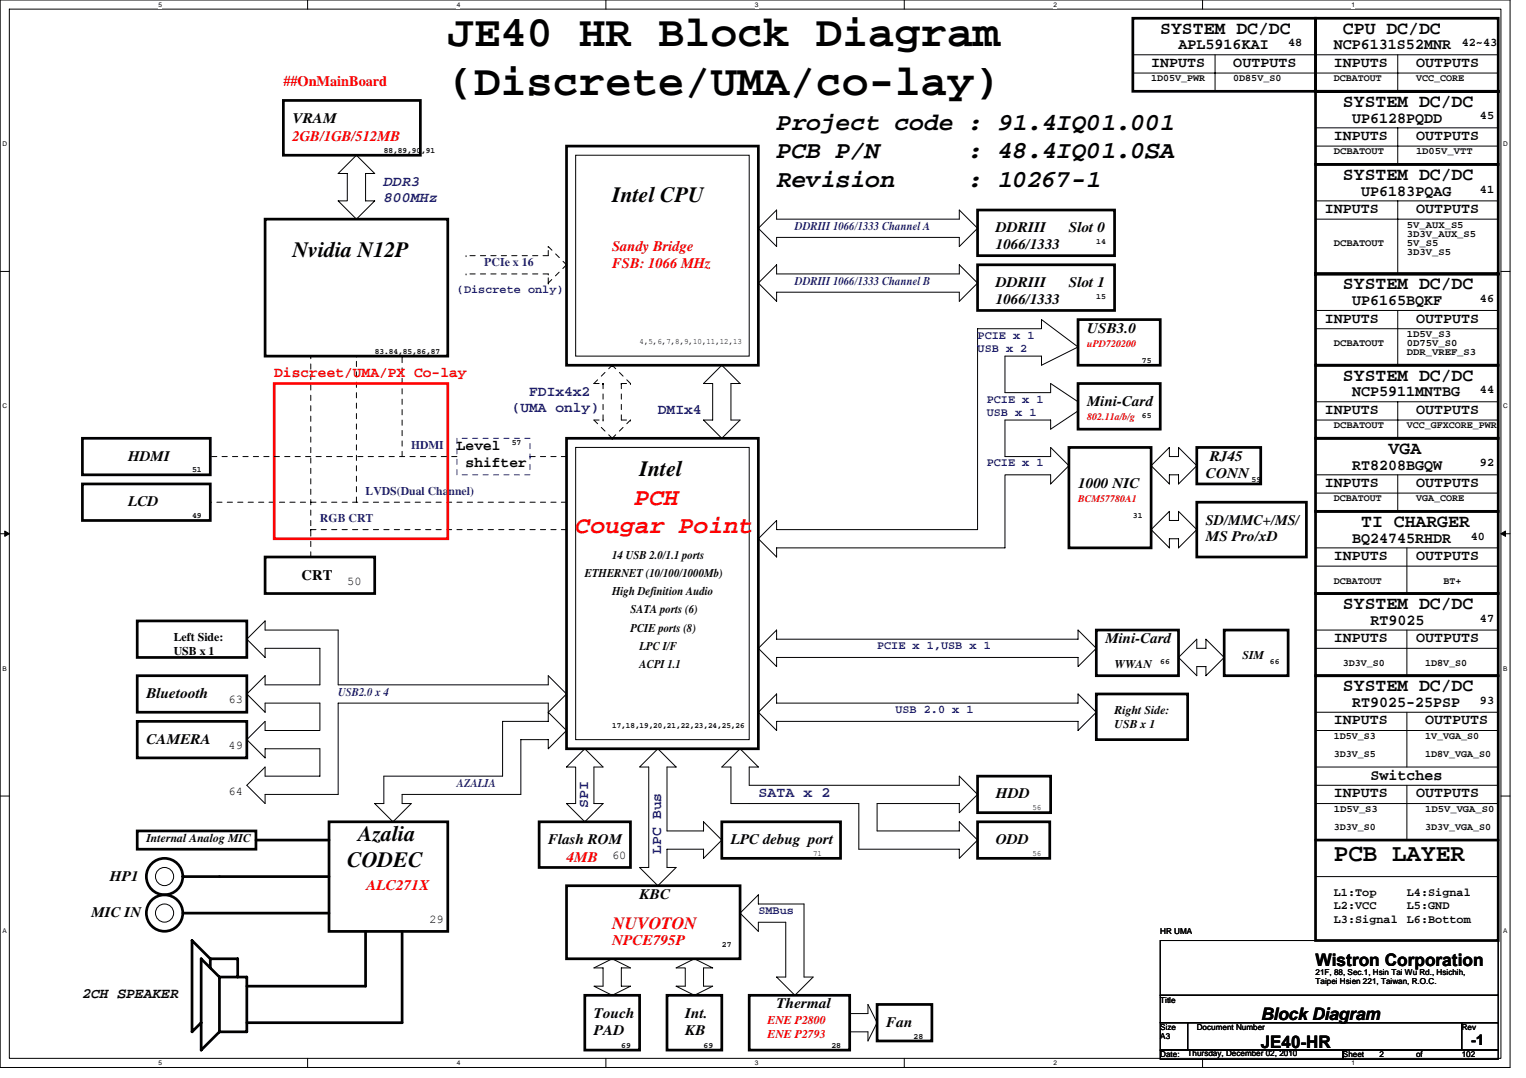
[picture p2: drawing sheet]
<svg xmlns="http://www.w3.org/2000/svg" width="297mm" height="210mm" viewBox="0 0 297 210" stroke-linecap="round" stroke-linejoin="round" font-family="sans-serif">
<defs><g id="words">
<g font-size="8.5">
<text x="87.2" y="8.9">JE40 HR Block Diagram</text>
<text x="87.2" y="18.6">(Discrete/UMA/co-lay)</text>
</g>
<g font-size="4.8">
<text x="151.2" y="25.4">Project code : 91.4IQ01.001</text>
<text x="151.2" y="30.9">PCB P/N</text>
<text x="188.5" y="30.9">: 48.4IQ01.0SA</text>
<text x="151.2" y="36.3">Revision</text>
<text x="188.5" y="36.3">: 10267-1</text>
<text x="259.6" y="167.6">PCB LAYER</text>
</g>
<g font-size="4.8" fill="#f00">
<text x="123.5" y="98.3">PCH</text>
<text x="112.1" y="103.8">Cougar Point</text>
</g>
<g font-size="4.3">
<text x="119.2" y="39.4">Intel CPU</text>
<text x="56.9" y="50.1">Nvidia N12P</text>
<text x="124.5" y="92.7">Intel</text>
<text x="69.7" y="163.9">Azalia</text>
<text x="67.6" y="168.8">CODEC</text>
</g>
<g font-size="3.5">
<text x="225.8" y="6.5">SYSTEM DC/DC</text>
<text x="261.4" y="6.5">CPU DC/DC</text>
<text x="261.4" y="20.8">SYSTEM DC/DC</text>
<text x="261.4" y="35">SYSTEM DC/DC</text>
<text x="261.4" y="56.3">SYSTEM DC/DC</text>
<text x="261.4" y="74.1">SYSTEM DC/DC</text>
<text x="270.3" y="88.3">VGA</text>
<text x="265" y="102.6">TI CHARGER</text>
<text x="261.4" y="118.6">SYSTEM DC/DC</text>
<text x="261.4" y="134.6">SYSTEM DC/DC</text>
</g>
<text font-size="3.4" fill="#f00" x="119.2" y="180.8">NUVOTON</text>
<g font-size="3.4">
<text x="256.1" y="188">Wistron Corporation</text>
<text x="245.4" y="198.7">Block Diagram</text>
<text x="245.4" y="204">JE40-HR</text>
</g>
<g font-size="3">
<text x="229.4" y="9.6">APL5916KAI</text>
<text x="259.6" y="9.6">NCP6131S52MNR</text>
<text x="263.2" y="23.9">UP6128PQDD</text>
<text x="265" y="38.1">UP6183PQAG</text>
<text x="263.2" y="59.4">UP6165BQKF</text>
<text x="263.2" y="77.2">NCP5911MNTBG</text>
<text x="263.2" y="91.4">RT8208BGQW</text>
<text x="263.2" y="105.6">BQ24745RHDR</text>
<text x="266.7" y="121.6">RT9025</text>
<text x="263.2" y="137.6">RT9025-25PSP</text>
<text x="266.7" y="151.9">Switches</text>
</g>
<g font-size="2.8" fill="#f00">
<text x="55.2" y="16.8">##OnMainBoard</text>
<text x="56.9" y="27.5">2GB/1GB/512MB</text>
<text x="119.2" y="48.8">Sandy Bridge</text>
<text x="119.2" y="52.1">FSB: 1066 MHz</text>
<text x="53.4" y="73.5">Discreet/UMA/PX Co-lay</text>
<text x="110.3" y="167.9">4MB</text>
<text x="71.3" y="173.2">ALC271X</text>
<text x="119.2" y="183.9">NPCE795P</text>
</g>
<g font-size="2.8">
<text x="224.1" y="13">INPUTS</text>
<text x="240.1" y="13">OUTPUTS</text>
<text x="259.6" y="13">INPUTS</text>
<text x="275.6" y="13">OUTPUTS</text>
<text x="56.9" y="23.9">VRAM</text>
<text x="259.6" y="27.2">INPUTS</text>
<text x="275.6" y="27.2">OUTPUTS</text>
<text x="257.8" y="41.5">INPUTS</text>
<text x="275.6" y="41.5">OUTPUTS</text>
<text x="193.8" y="45.2">DDRIII</text>
<text x="208.1" y="45.2">Slot 0</text>
<text x="193.8" y="48.5">1066/1333</text>
<text x="193.8" y="55.9">DDRIII</text>
<text x="193.8" y="59.2">1066/1333</text>
<text x="208.1" y="55.9">Slot 1</text>
<text x="211.6" y="64.8">USB3.0</text>
<text x="257.8" y="62.8">INPUTS</text>
<text x="275.6" y="62.8">OUTPUTS</text>
<text x="211.6" y="79">Mini-Card</text>
<text x="257.8" y="80.6">INPUTS</text>
<text x="275.6" y="80.6">OUTPUTS</text>
<text x="24.9" y="89.7">HDMI</text>
<text x="88.9" y="87.7">Level</text>
<text x="235.5" y="89.7">RJ45</text>
<text x="90.6" y="90.9">shifter</text>
<text x="209.8" y="95">1000 NIC</text>
<text x="234.7" y="93">CONN</text>
<text x="257.8" y="94.8">INPUTS</text>
<text x="275.6" y="94.8">OUTPUTS</text>
<text x="24.9" y="98.6">LCD</text>
<text x="234.7" y="102.1">SD/MMC+/MS/</text>
<text x="234.7" y="105.4">MS Pro/xD</text>
<text x="58.7" y="112.8">CRT</text>
<text x="259.6" y="109">INPUTS</text>
<text x="275.6" y="109">OUTPUTS</text>
<text x="215.2" y="125.2">Mini-Card</text>
<text x="259.6" y="125">INPUTS</text>
<text x="275.6" y="125">OUTPUTS</text>
<text x="28.5" y="135.9">Bluetooth</text>
<text x="259.6" y="141">INPUTS</text>
<text x="277.4" y="141">OUTPUTS</text>
<text x="28.5" y="144.8">CAMERA</text>
<text x="193.8" y="155.5">HDD</text>
<text x="259.6" y="155.3">INPUTS</text>
<text x="275.6" y="155.3">OUTPUTS</text>
<text x="106.7" y="164.4">Flash ROM</text>
<text x="142.3" y="164.4">LPC debug port</text>
<text x="193.8" y="164.4">ODD</text>
<text x="21.4" y="171.5">HP1</text>
<text x="17.8" y="178.6">MIC IN</text>
<text x="124.5" y="175">KBC</text>
<text x="16" y="194.4">2CH SPEAKER</text>
<text x="151.2" y="196.4">Thermal</text>
<text x="115.6" y="198.1">Touch</text>
<text x="115.6" y="201.4">PAD</text>
<text x="133.4" y="198.1">Int.</text>
<text x="133.4" y="201.4">KB</text>
<text x="172.5" y="199.9">Fan</text>
<text x="286.3" y="203.6">-1</text>
</g>
<g font-size="2.8" fill="#00f">
<text x="74.7" y="36.2">DDR3</text>
<text x="74.7" y="39.4">800MHz</text>
<text x="103" y="77">FDIx4x2</text>
<text x="99.6" y="80.2">(UMA only)</text>
<text x="128.1" y="80.6">DMIx4</text>
<text x="147.6" y="155.3">SATA x 2</text>
<text x="114.5" y="157.4" transform="rotate(-90 114.5 157.4)">SPI</text>
<text x="128.7" y="166.2" transform="rotate(-90 128.7 166.2)">LPC Bus</text>
</g>
<g font-size="2.3">
<text x="250.7" y="9">48</text>
<text x="284.5" y="9">42~43</text>
<text x="288.1" y="23.3">45</text>
<text x="288.1" y="37.5">41</text>
<text x="288.1" y="58.8">46</text>
<text x="288.1" y="76.6">44</text>
<text x="288.1" y="90.8">92</text>
<text x="286.3" y="105.1">40</text>
<text x="67.6" y="113.9">50</text>
<text x="113.8" y="112.3">ETHERNET (10/100/1000Mb)</text>
<text x="119.2" y="108.8">14 USB 2.0/1.1 ports</text>
<text x="119.2" y="115.9">High Definition Audio</text>
<text x="122.7" y="119.4">SATA ports (6)</text>
<text x="33.8" y="124.8">Left Side:</text>
<text x="122.7" y="123">PCIE ports (8)</text>
<text x="288.1" y="121.1">47</text>
<text x="33.8" y="127.5">USB x 1</text>
<text x="124.5" y="130.1">ACPI 1.1</text>
<text x="124.5" y="126.5">LPC I/F</text>
<text x="217" y="130.1">WWAN</text>
<text x="241.8" y="128.3">SIM</text>
<text x="44.5" y="137">63</text>
<text x="288.1" y="137.1">93</text>
<text x="217" y="139">Right Side:</text>
<text x="217" y="141.7">USB x 1</text>
<text x="44.5" y="145.9">49</text>
<text x="44.5" y="154.7">64</text>
<text x="28.5" y="163.9">Internal Analog MIC</text>
<text x="119.2" y="167.2">60</text>
<text x="83.6" y="179.6">29</text>
<text x="259.6" y="174.4">L1:Top</text>
<text x="259.6" y="177">L2:VCC</text>
<text x="259.6" y="179.6">L3:Signal</text>
<text x="273.9" y="174.4">L4:Signal</text>
<text x="273.9" y="177">L5:GND</text>
<text x="273.9" y="179.6">L6:Bottom</text>
</g>
<g font-size="2.3" fill="#00f">
<text x="154.7" y="44.7">DDRIII 1066/1333 Channel A</text>
<text x="94.3" y="51.9">PCIe x 16</text>
<text x="88.9" y="57">(Discrete only)</text>
<text x="154.7" y="55.4">DDRIII 1066/1333 Channel B</text>
<text x="190.3" y="65.9">PCIE x 1</text>
<text x="190.3" y="68.6">USB x 2</text>
<text x="192.1" y="78.4">PCIE x 1</text>
<text x="192.1" y="81">USB x 1</text>
<text x="80" y="87.4">HDMI</text>
<text x="192.1" y="90.8">PCIE x 1</text>
<text x="62.3" y="101.7">RGB CRT</text>
<text x="71.2" y="96.3">LVDS(Dual Channel)</text>
<text x="170.7" y="126.4">PCIE x 1,USB x 1</text>
<text x="65.8" y="135.4">USB2.0 x 4</text>
<text x="174.3" y="138.8">USB 2.0 x 1</text>
<text x="88.9" y="153.2">AZALIA</text>
<text x="147.6" y="177.9">SMBus</text>
</g>
<g font-size="2.3" fill="#f00">
<text x="149.4" y="199.4">ENE P2800</text>
<text x="149.4" y="202.1">ENE P2793</text>
</g>
<g font-size="1.9">
<text x="224.1" y="15.9">1D05V_PWR</text>
<text x="240.1" y="15.9">0D85V_S0</text>
<text x="259.6" y="15.9">DCBATOUT</text>
<text x="275.6" y="15.9">VCC_CORE</text>
<text x="259.6" y="30.1">DCBATOUT</text>
<text x="275.6" y="30.1">1D05V_VTT</text>
<text x="259.6" y="47.9">DCBATOUT</text>
<text x="273.8" y="47.9">5V_S5</text>
<text x="273.9" y="46.1">3D3V_AUX_S5</text>
<text x="273.9" y="44.3">5V_AUX_S5</text>
<text x="273.9" y="49.6">3D3V_S5</text>
<text x="273.9" y="65.6">1D5V_S3</text>
<text x="259.6" y="67.4">DCBATOUT</text>
<text x="273.9" y="67.4">0D75V_S0</text>
<text x="273.9" y="69.2">DDR_VREF_S3</text>
<text x="259.6" y="83.4">DCBATOUT</text>
<text x="273.9" y="83.4">VCC_GFXCORE_PWR</text>
<text x="259.6" y="97.6">DCBATOUT</text>
<text x="275.6" y="97.6">VGA_CORE</text>
<text x="259.6" y="113.6">DCBATOUT</text>
<text x="281" y="113.6">BT+</text>
<text x="261.4" y="129.6">3D3V_S0</text>
<text x="277.4" y="129.6">1D8V_S0</text>
<text x="259.6" y="143.9">1D5V_S3</text>
<text x="277.4" y="143.9">1V_VGA_S0</text>
<text x="259.6" y="147.4">3D3V_S5</text>
<text x="277.4" y="147.4">1D8V_VGA_S0</text>
<text x="259.6" y="158.1">1D5V_S3</text>
<text x="259.6" y="161.6">3D3V_S0</text>
<text x="277.4" y="158.1">1D5V_VGA_S0</text>
<text x="277.4" y="161.6">3D3V_VGA_S0</text>
</g>
<g font-size="1.9" fill="#f00">
<text x="211.6" y="67.5">uPD720200</text>
<text x="211.6" y="81.8">802.11a/b/g</text>
<text x="209.8" y="97.8">BCM57780A1</text>
</g>
<g font-size="1.6">
<text x="74.7" y="29.8">88,89,90,91</text>
<text x="213.4" y="47.5">14</text>
<text x="213.4" y="58.2">15</text>
<text x="72.9" y="68.9">83.84,85,86,87</text>
<text x="124.5" y="67">4,5,6,7,8,9,10,11,12,13</text>
<text x="222.3" y="70.7">75</text>
<text x="222.3" y="81.3">65</text>
<text x="99.6" y="86.7">57</text>
<text x="37.4" y="92">51</text>
<text x="243.6" y="93.8">59</text>
<text x="37.4" y="100.9">49</text>
<text x="220.5" y="100.9">31</text>
<text x="225.8" y="129.3">66</text>
<text x="247.2" y="129.3">66</text>
<text x="119.2" y="141.8">17,18,19,20,21,22,23,24,25,26</text>
<text x="201" y="157.7">56</text>
<text x="158.3" y="166.6">71</text>
<text x="201" y="166.6">56</text>
<text x="140.5" y="184.4">27</text>
<text x="225.8" y="181.9">HR UMA</text>
<text x="256.1" y="189.9">21F, 88, Sec.1, Hsin Tai Wu Rd., Hsichih,</text>
<text x="256.1" y="191.7">Taipei Hsien 221, Taiwan, R.O.C.</text>
<text x="225.8" y="195.2">Title</text>
<text x="177.8" y="202.2">28</text>
<text x="225.8" y="200.6">Size</text>
<text x="225.8" y="202.3">A3</text>
<text x="233" y="200.6">Document Number</text>
<text x="284.5" y="200.6">Rev</text>
<text x="120.9" y="204">69</text>
<text x="136.9" y="204">69</text>
<text x="225.8" y="205.9">Date:</text>
<text x="231.2" y="205.5">Thursday, December 02, 2010</text>
<text x="261.4" y="205.9">Sheet</text>
<text x="268.5" y="205.9">2</text>
<text x="275.6" y="205.9">of</text>
<text x="284.5" y="205.9">102</text>
</g>
<g font-size="1.6" fill="#fff">
<text x="259.6" y="116.8">26</text>
<text x="259.6" y="141.7">26</text>
<text x="160.1" y="204">2528</text>
</g>
<g font-size="1.3">
<text x="30.8" y="1.3">5</text>
<text x="88.9" y="1.3">4</text>
<text x="147" y="1.3">3</text>
<text x="205" y="1.3">2</text>
<text x="263.1" y="1.3">1</text>
<text x=".5" y="28.4">D</text>
<text x="292.6" y="28.4">D</text>
<text x=".5" y="79.5">C</text>
<text x="292.6" y="79.5">C</text>
<text x=".5" y="130.6">B</text>
<text x="292.6" y="130.6">B</text>
<text x=".5" y="181.7">A</text>
<text x="292.6" y="181.7">A</text>
<text x="30.8" y="207.4">5</text>
<text x="88.9" y="207.4">4</text>
<text x="147" y="207.4">3</text>
<text x="205" y="207.4">2</text>
<text x="263.1" y="207.4">1</text>
</g>
</g></defs>
<path d="M0 0h293.9v207.9h-293.9zM1.8 1.8h290.4v204.3h-290.4z" fill="none" stroke="#000" stroke-width=".19"/>
<g fill="#fff">
<path d="M30.8 .2h.7v1.4h-.7z"/>
<path d="M30.8 206.3h.7v1.4h-.7z"/>
</g>
<path d="M59.9 0v1.8M59.9 206.1v1.8" fill="none" stroke="#000" stroke-width=".19"/>
<g fill="#fff">
<path d="M88.9 .2h.7v1.4h-.7z"/>
<path d="M88.9 206.3h.7v1.4h-.7z"/>
</g>
<path d="M117.9 0v1.8M117.9 206.1v1.8" fill="none" stroke="#000" stroke-width=".19"/>
<g fill="#fff">
<path d="M147 .2h.7v1.4h-.7z"/>
<path d="M147 206.3h.7v1.4h-.7z"/>
</g>
<path d="M176 0v1.8M176 206.1v1.8" fill="none" stroke="#000" stroke-width=".19"/>
<g fill="#fff">
<path d="M205 .2h.7v1.4h-.7z"/>
<path d="M205 206.3h.7v1.4h-.7z"/>
</g>
<path d="M234.1 0v1.8M234.1 206.1v1.8" fill="none" stroke="#000" stroke-width=".19"/>
<g fill="#fff">
<path d="M263.1 .2h.7v1.4h-.7z"/>
<path d="M263.1 206.3h.7v1.4h-.7z"/>
<path d="M.5 27.3h.9v1.4h-.9z"/>
<path d="M292.6 27.3h.9v1.4h-.9z"/>
<path d="M.5 78.4h.9v1.4h-.9z"/>
<path d="M292.6 78.4h.9v1.4h-.9z"/>
</g>
<path d="M0 52.9h1.8M292.2 52.9h1.7" fill="none" stroke="#000" stroke-width=".19"/>
<g fill="#fff">
<path d="M.5 129.5h.8v1.4h-.8z"/>
<path d="M292.6 129.5h.9v1.4h-.9z"/>
</g>
<path d="M0 103.9h1.8M292.2 103.9h1.7" fill="none" stroke="#000" stroke-width=".19"/>
<path d="M.9 103.4l.9 .5-.9 .5zM292.2 103.9l.8-.5v1z" fill="#000" stroke="#000" stroke-width=".19"/>
<g fill="#fff">
<path d="M.5 180.5h.8v1.4h-.8z"/>
<path d="M292.6 180.5h.9v1.4h-.9z"/>
</g>
<g fill="none" stroke="#000" stroke-width=".19">
<path d="M220.5 10.7h71.1M220.5 14.2h71.1M236.5 10.7v7.1M272.1 10.7v7.1M65.8 33.8l3.6-3.6 3.5 3.6h-1.7v5.3h1.7l-3.5 3.6-3.6-3.6h1.8v-5.3zM112.1 30.2h33.7v39.1h-33.7zM256.1 39.1h35.5M256.1 28.4h35.5M256.1 24.9h35.5M272.1 24.9v7.1M272.1 39.1v14.2M151.2 40.9v1.8h35.5v-1.8l3.6 3.5-3.6 3.6v-1.8h-35.5v1.8l-3.6-3.6z"/>
<path d="M151.2 51.6v1.7h35.5v-1.7l3.6 3.5-3.6 3.6v-1.8h-35.5v1.8l-3.6-3.6zM256.1 42.7h35.5M136.9 74.7l3.6-3.6 3.6 3.6h-1.8v7.1h1.8l-3.6 3.5-3.6-3.5h1.8v-7.1zM209.8 78.2l-5.3-3.5v1.8h-8.9v-7.2h7.1v1.8l7.1-3.5-7.1-5.4v1.8h-12.4v39.1h-39.1v-1.8l-3.6 3.6 3.6 3.6v-1.8h44.4v-14.2h8.9v1.7l3.6-3.5-3.6-3.6v1.8h-8.9v-7.1h8.9v1.8l5.3-3.6M256.1 64h35.5M256.1 60.5h35.5M256.1 78.2h35.5M272.1 60.5v10.6M272.1 78.2v7.1M112.1 87.1h33.7v56.9h-33.7zM224.1 90.7l3.5-3.6v1.8h1.8v-1.8l3.6 3.6-3.6 3.5v-1.7h-1.8v1.7zM256.1 92.5h35.5"/>
<path d="M256.1 96h35.5M256.1 81.8h35.5M272.1 92.5v7.1M224.1 103.1l3.5-3.5v1.7h1.8v-1.7l3.6 3.5-3.6 3.6v-1.8h-1.8v1.8zM256.1 110.2h35.5M256.1 106.7h35.5M273.9 106.7v8.9M48 124.5l3.6-3.6v1.8h14.2v10.6h40.9v-1.7l3.6 3.5-3.6 3.6 3.6 3.5-3.6 3.6v-1.8h-5.3v10.7h-23.1v1.8h1.7l-3.5 3.5-3.6-3.5h1.8v-5.4h23.1v-10.6h8.9v-3.6h-40.9v17.8h-14.2v1.8l-3.6-3.6 3.6-3.5v1.7h10.7v-5.3h-10.7v1.8l-3.6-3.6 3.6-3.5v1.7h10.7v-5.3h-10.7v1.8l-3.6-3.6 3.6-3.5v1.7h10.7v-7.1h-10.7v1.8zM147.6 126.2l3.6-3.5v1.8h58.6v-1.8l3.6 3.5-3.6 3.6v-1.8h-58.6v1.8zM151.2 135.1v1.8h58.6v-1.8l3.6 3.6-3.6 3.5v-1.7h-58.6v1.7l-3.6-3.5zM229.4 128l3.6-3.5v1.7h1.7v-1.7l3.6 3.5-3.6 3.6v-1.8h-1.7v1.8zM256.1 126.2h35.5"/>
<path d="M256.1 122.7h35.5M256.1 138.7h35.5M273.9 122.7v8.9M273.9 138.7v10.7M0 155h1.8M110.3 149.4l3.5-3.6 3.6 3.6h-1.8v7.1h1.8l-3.6 3.5-3.5-3.5h1.8v-7.1zM124.5 149.4l3.6-3.6 3.5 3.6h-1.8v12.4h7.1v-1.8l3.6 3.6-3.6 3.5v-1.7h-7.1v3.5h1.8l-3.5 3.6-3.6-3.6h1.8v-19.5zM140.5 149.4l3.6-3.6 3.5 3.6h-1.8v3.5h40.9v-1.8l3.6 3.6-3.6 3.5v-1.7h-16v5.3h16v-1.8l3.6 3.6-3.6 3.5v-1.7h-19.5v-8.9h-24.9v-7.1zM256.1 142.2h35.5M256.1 156.5h35.5M256.1 152.9h35.5M256.1 149.4h35.5"/>
<path d="M273.9 152.9v10.7M292.2 155h1.7M144.1 177.8l3.5-3.6v1.8h8.9v14.2h1.8l-3.6 3.6-3.5-3.6h1.7v-10.6h-5.3v1.8zM256.1 170.7h35.5M115.6 188.5l3.6-1.8 3.5 1.8h-1.8v3.5h1.8l-3.5 1.8-3.6-1.8h1.8v-3.5zM131.6 188.5l3.6-1.8 3.5 1.8h-1.8v3.5h1.8l-3.5 1.8-3.6-1.8h1.8v-3.5zM165.4 197.4h3.5v-1.8l1.8 3.5-1.8 3.6v-1.8h-3.5M225.8 199.1h5.4v5.4h-5.4zM225.8 183.1h65.8v10.7h-65.8zM225.8 193.8h65.8v5.3h-65.8zM231.2 199.1h53.3v5.4h-53.3zM284.5 199.1h7.1v5.4h-7.1z"/>
<path d="M225.8 204.5h35.6v1.7h-35.6zM261.4 204.5h30.2v1.7h-30.2z"/>
<circle cx="32" cy="170.7" r="1.77"/>
<circle cx="32" cy="177.8" r="1.77"/>
</g>
<g fill="none" stroke="#000" stroke-width=".53">
<path d="M55.2 19.6h26.6v10.6h-26.6zM220.5 3.6h35.6v14.2h-35.6zM256.1 17.8h35.5v14.2h-35.5zM256.1 3.6h35.5v14.2h-35.5zM110.3 28.4h37.3v42.7h-37.3zM256.1 32h35.5v21.3h-35.5zM51.6 42.7h35.6v26.6h-35.6zM190.3 51.6h26.7v8.9h-26.7zM190.3 40.9h26.7v8.9h-26.7zM256.1 53.3h35.5v17.8h-35.5zM209.8 74.7h16v8.9h-16zM209.8 62.2h16v8.9h-16z"/>
<path d="M256.1 71.1h35.5v14.2h-35.5zM16 85.3h24.9v7.2h-24.9zM16 94.2h24.9v7.1h-24.9zM110.3 85.3h37.3v60.5h-37.3zM208.1 87.1h16v19.6h-16zM233 87.1h12.4v7.1h-12.4zM233 97.8h21.3v10.7h-21.3zM256.1 85.3h35.5v14.3h-35.5zM256.1 99.6h35.5v16h-35.5zM51.6 108.5h21.3v7.1h-21.3zM256.1 115.6h35.5v16h-35.5zM26.7 131.6h21.3v7.1h-21.3z"/>
<path d="M26.7 120.9h21.3v7.1h-21.3zM213.4 135.1h17.8v8.9h-17.8zM213.4 122.7h16v8.9h-16zM238.3 122.7h12.4v8.9h-12.4zM256.1 131.6h35.5v51.5h-35.5zM26.7 140.5h21.3v7.1h-21.3zM190.3 151.1h14.2v7.1h-14.2zM26.7 161.8h23.1v3.6h-23.1zM35.6 177.8h28.4M35.6 170.7h28.4M49.8 163.6h14.2M64 160h23.2v21.4h-23.2z"/>
<path d="M104.9 160h17.8v8.9h-17.8zM110.3 172.5h33.8v14.2h-33.8zM140.5 160h23.1v7.1h-23.1zM190.3 160h14v7.1h-14zM256.1 163.6h35.5M40.9 186.7l-3.5-3.6v17.8l1.8-1.8M40.9 186.7h5.4v3.5M40.9 186.7v1.8M42.7 190.2l-3.5-3.5v17.8l3.5-3.6M42.7 190.2v10.7M42.7 190.2h5.3v10.7h-5.3M71.2 181.4v10.6h-23.2"/>
<path d="M78.3 181.4v17.7h-30.3M113.8 193.8h10.7v10.7h-10.7zM129.8 193.8h10.7v10.7h-10.7zM145.8 193.8h19.6v10.7h-19.6zM170.7 195.6h10.7v7.1h-10.7z"/>
<circle cx="32" cy="177.8" r="3.5"/>
<circle cx="32" cy="170.7" r="3.5"/>
</g>
<g fill="none" stroke="#000" stroke-width=".19" stroke-dasharray="1 1 1 1 1 1 1 1">
<path d="M90.7 49.8h.1M90.7 53.3h.1M106.7 48l3.6 3.6M106.7 49.8v-1.8M106.7 48h.1M106.7 55.1h.1M106.7 55.1v-1.8M106.7 53.3h.1M106.7 49.8h-16M106.7 53.3h-16M110.3 51.6h.1M110.3 51.6l-3.6 3.5"/>
<path d="M60.5 69.3h.1M69.4 69.3h.1M78.3 69.3h.1M115.6 74.7h1.8M115.6 74.7l3.6-3.6M117.4 74.7h.1M119.2 71.1h.1M120.9 74.7h1.8M120.9 74.7h.1M122.7 74.7h.1M122.7 74.7l-3.5-3.6M40.9 97.8h.1"/>
<path d="M40.9 88.9h.1M69.4 97.8v-28.5M78.3 88.9v-19.6M88.9 88.9h-48M103.2 88.9h.1M110.3 88.9h-7.1M110.3 97.8h-69.4M115.6 81.8h1.8M115.6 81.8l3.6 3.5M117.4 81.8v-7.1M117.4 81.8h.1M119.2 85.3h.1"/>
<path d="M120.9 81.8v-7.1M120.9 81.8h1.8M122.7 81.8l-3.5 3.5M122.7 81.8h.1M60.5 103.1h.1M60.5 108.5v-39.2M110.3 103.1h-49.8"/>
</g>
<path d="M53.4 74.7h33.8v30.2h-33.8z" fill="none" stroke="#f00" stroke-width=".53"/>
<path d="M88.9 85.3h14.3v7.2h-14.3z" fill="none" stroke="#00f" stroke-width=".19" stroke-dasharray="1 1 1 1 1 1 1 1"/>
<use href="#words"/>
</svg>
